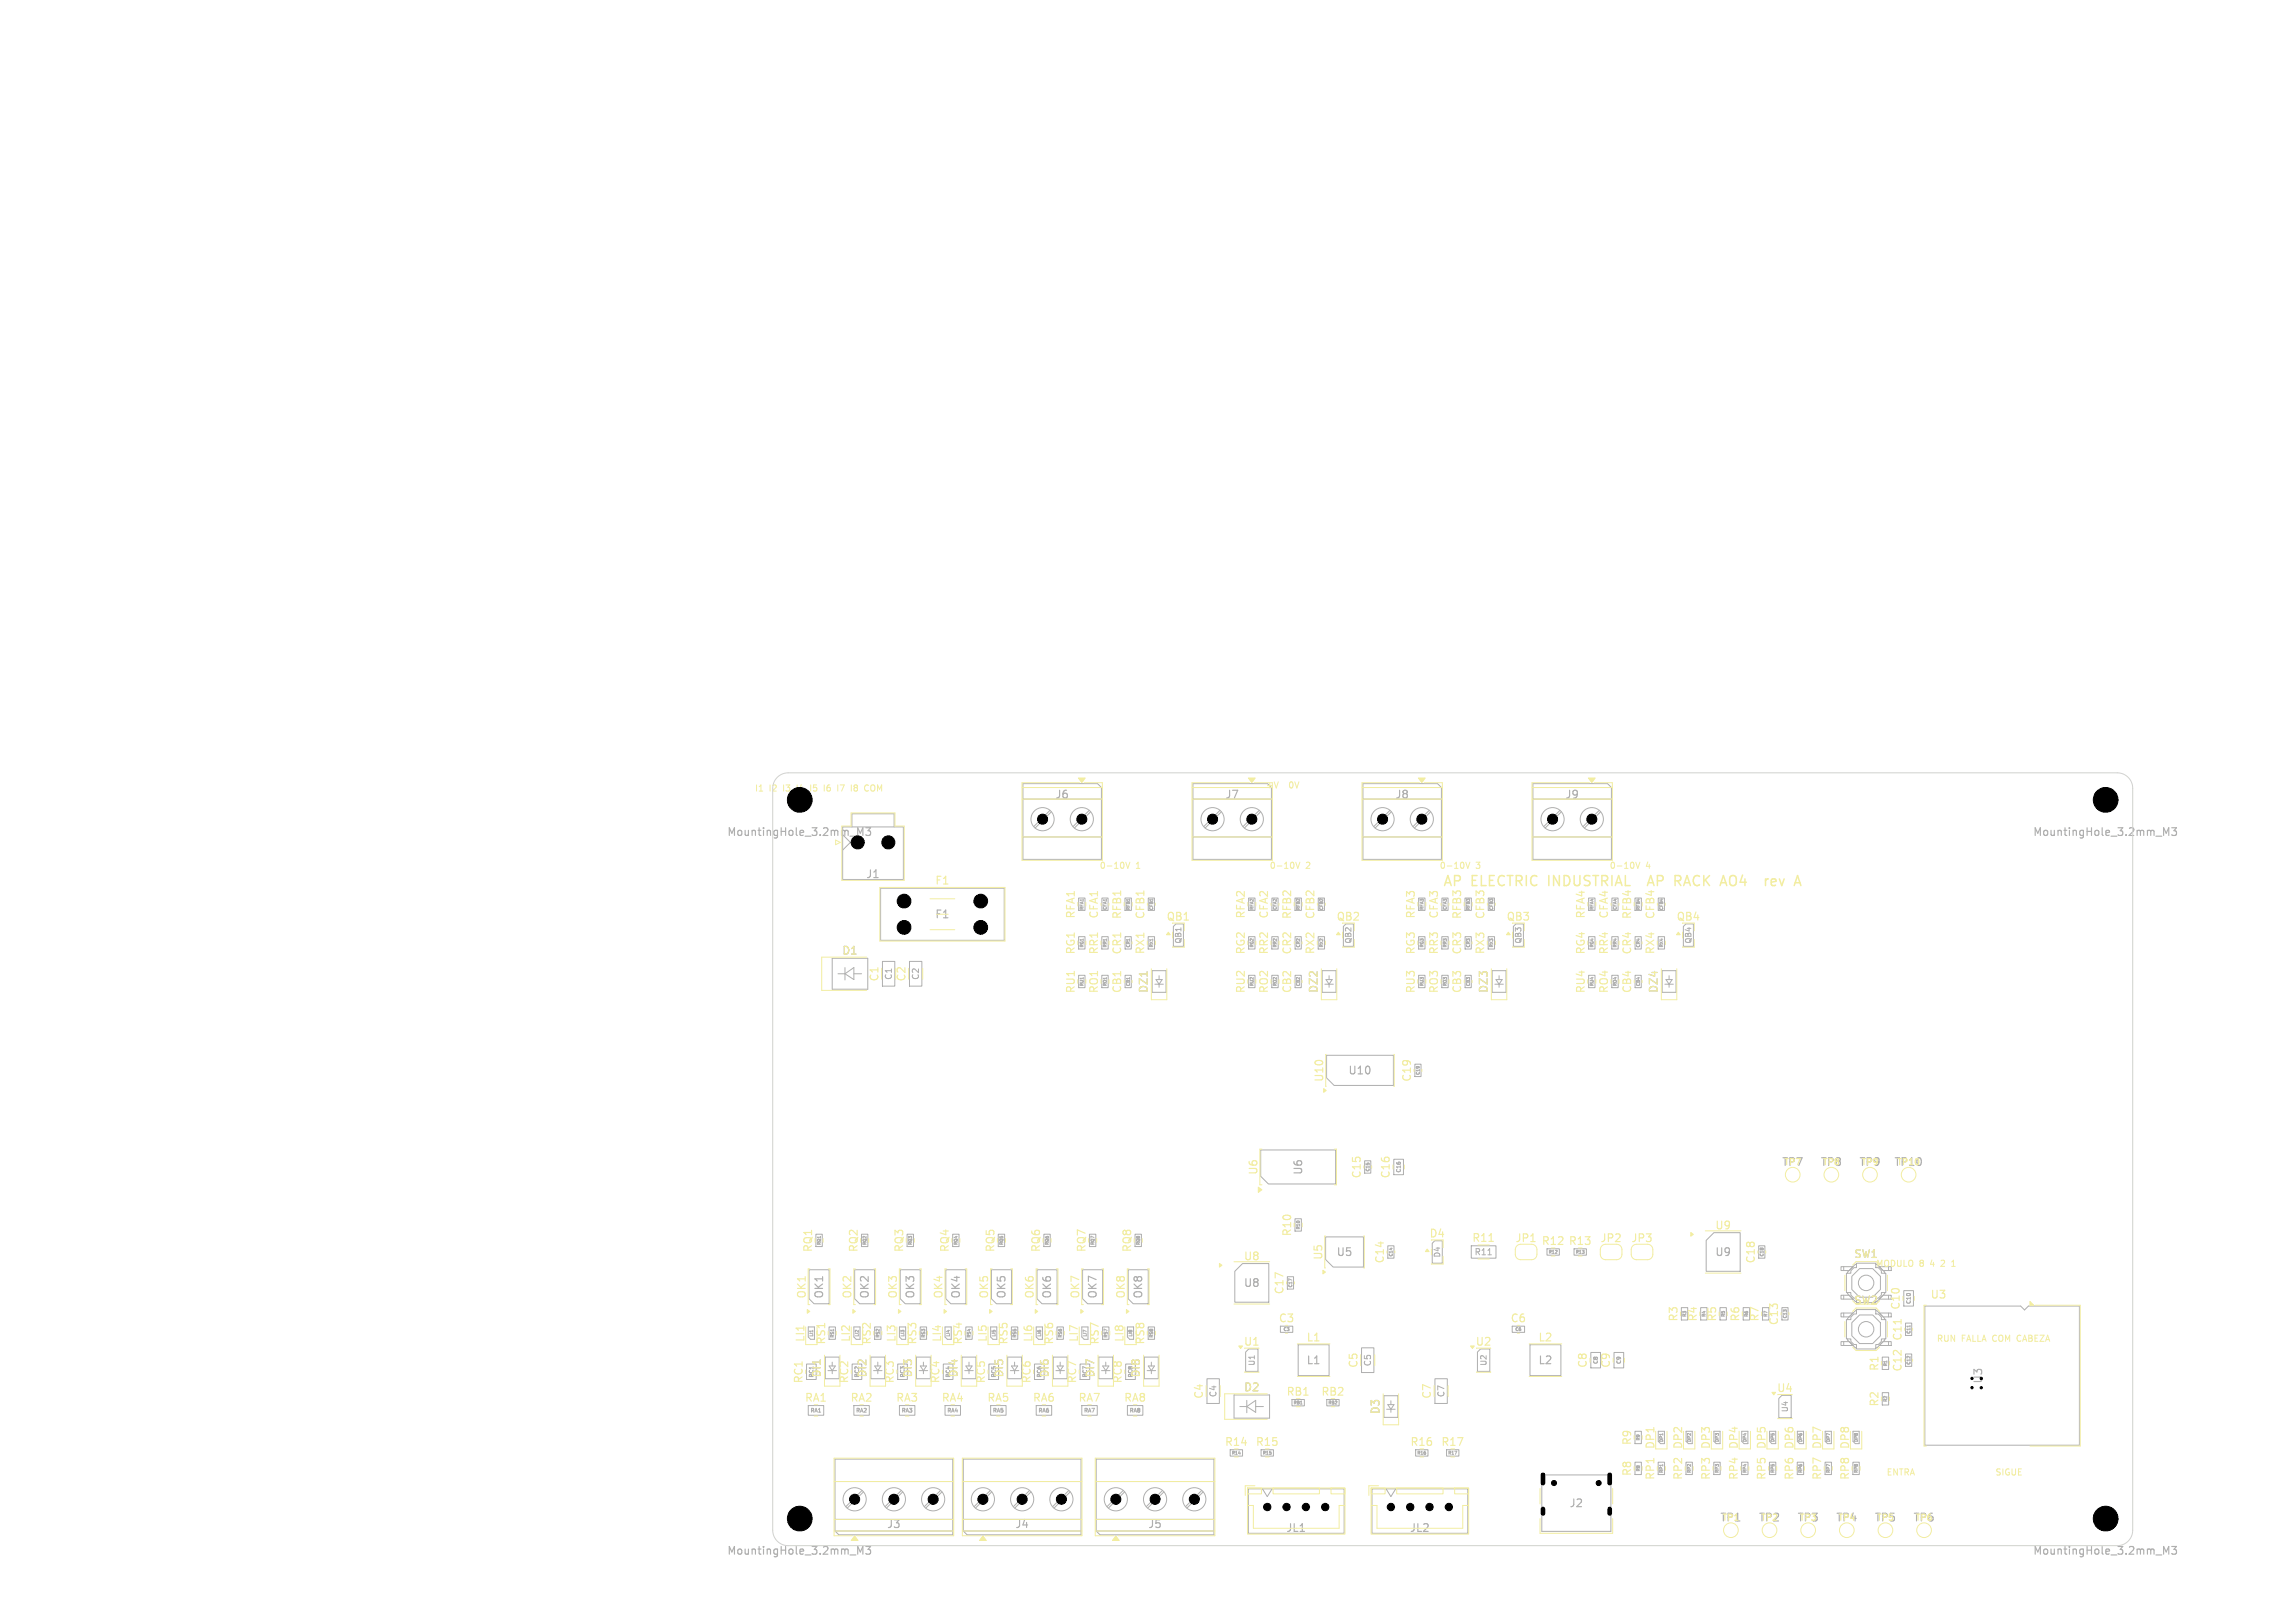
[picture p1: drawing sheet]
<svg xmlns="http://www.w3.org/2000/svg" width="297mm" height="210mm" viewBox="0 0 297 210" stroke-linecap="round" stroke-linejoin="round" font-family="sans-serif">
<defs><g id="words">
<g font-size="1.8" fill="#f2eda1">
<text x="186.7" y="114.9">AP</text>
<text x="190.4" y="114.9">ELECTRIC</text>
<text x="200.6" y="114.9">INDUSTRIAL</text>
<text x="214.2" y="114.9">AP</text>
<text x="217.9" y="114.9">RACK</text>
<text x="224.3" y="114.9">AO4</text>
<text x="230.6" y="114.9">rev</text>
</g>
<g font-size="1.4" fill="#afafaf">
<text x="136.5" y="103.5">J6</text>
<text x="158.5" y="103.5">J7</text>
<text x="180.5" y="103.5">J8</text>
<text x="202.5" y="103.5">J9</text>
<text x="112" y="113.8">J1</text>
<text x="263" y="108.4">MountingHole_3.2mm_M3</text>
<text x="174.4" y="139.2">U10</text>
<text x="168.7" y="152.1" transform="rotate(-90 168.7 152.1)">U6</text>
<text x="160.9" y="166.7">U8</text>
<text x="172.9" y="162.7">U5</text>
<text x="221.9" y="162.7">U9</text>
<text x="106.7" y="168.1" transform="rotate(-90 106.7 168.1)">OK1</text>
<text x="112.6" y="168.1" transform="rotate(-90 112.6 168.1)">OK2</text>
<text x="118.5" y="168.1" transform="rotate(-90 118.5 168.1)">OK3</text>
<text x="124.4" y="168.1" transform="rotate(-90 124.4 168.1)">OK4</text>
<text x="130.3" y="168.1" transform="rotate(-90 130.3 168.1)">OK5</text>
<text x="136.2" y="168.1" transform="rotate(-90 136.2 168.1)">OK6</text>
<text x="142.1" y="168.1" transform="rotate(-90 142.1 168.1)">OK7</text>
<text x="148" y="168.1" transform="rotate(-90 148 168.1)">OK8</text>
<text x="169" y="176.7">L1</text>
<text x="199" y="176.7">L2</text>
<text x="114.7" y="197.9">J3</text>
<text x="131.3" y="197.9">J4</text>
<text x="148.5" y="197.9">J5</text>
<text x="203" y="195.2">J2</text>
<text x="94" y="201.4">MountingHole_3.2mm_M3</text>
<text x="166.4" y="198.4">JL1</text>
<text x="182.4" y="198.4">JL2</text>
<text x="263" y="201.4">MountingHole_3.2mm_M3</text>
</g>
<g font-size="1.4" fill="#f2eda1">
<text x="94" y="108.4">MountingHole_3.2mm_M3</text>
<text x="120.9" y="119">F1</text>
<text x="120.9" y="114.7">F1</text>
<text x="139.3" y="119" transform="rotate(-90 139.3 119)">RFA1</text>
<text x="142.3" y="119" transform="rotate(-90 142.3 119)">CFA1</text>
<text x="145.3" y="119" transform="rotate(-90 145.3 119)">RFB1</text>
<text x="148.3" y="119" transform="rotate(-90 148.3 119)">CFB1</text>
<text x="150.9" y="119.3">QB1</text>
<text x="161.3" y="119" transform="rotate(-90 161.3 119)">RFA2</text>
<text x="164.3" y="119" transform="rotate(-90 164.3 119)">CFA2</text>
<text x="167.3" y="119" transform="rotate(-90 167.3 119)">RFB2</text>
<text x="170.3" y="119" transform="rotate(-90 170.3 119)">CFB2</text>
<text x="172.9" y="119.3">QB2</text>
<text x="183.3" y="119" transform="rotate(-90 183.3 119)">RFA3</text>
<text x="186.3" y="119" transform="rotate(-90 186.3 119)">CFA3</text>
<text x="189.3" y="119" transform="rotate(-90 189.3 119)">RFB3</text>
<text x="192.3" y="119" transform="rotate(-90 192.3 119)">CFB3</text>
<text x="194.9" y="119.3">QB3</text>
<text x="205.3" y="119" transform="rotate(-90 205.3 119)">RFA4</text>
<text x="208.3" y="119" transform="rotate(-90 208.3 119)">CFA4</text>
<text x="211.3" y="119" transform="rotate(-90 211.3 119)">RFB4</text>
<text x="214.3" y="119" transform="rotate(-90 214.3 119)">CFB4</text>
<text x="216.9" y="119.3">QB4</text>
<text x="108.9" y="123.7">D1</text>
<text x="139.3" y="123.6" transform="rotate(-90 139.3 123.6)">RG1</text>
<text x="142.3" y="123.6" transform="rotate(-90 142.3 123.6)">RR1</text>
<text x="145.3" y="123.6" transform="rotate(-90 145.3 123.6)">CR1</text>
<text x="148.3" y="123.6" transform="rotate(-90 148.3 123.6)">RX1</text>
<text x="161.3" y="123.6" transform="rotate(-90 161.3 123.6)">RG2</text>
<text x="164.3" y="123.6" transform="rotate(-90 164.3 123.6)">RR2</text>
<text x="167.3" y="123.6" transform="rotate(-90 167.3 123.6)">CR2</text>
<text x="170.3" y="123.6" transform="rotate(-90 170.3 123.6)">RX2</text>
<text x="183.3" y="123.6" transform="rotate(-90 183.3 123.6)">RG3</text>
<text x="186.3" y="123.6" transform="rotate(-90 186.3 123.6)">RR3</text>
<text x="189.3" y="123.6" transform="rotate(-90 189.3 123.6)">CR3</text>
<text x="192.3" y="123.6" transform="rotate(-90 192.3 123.6)">RX3</text>
<text x="205.3" y="123.6" transform="rotate(-90 205.3 123.6)">RG4</text>
<text x="208.3" y="123.6" transform="rotate(-90 208.3 123.6)">RR4</text>
<text x="211.3" y="123.6" transform="rotate(-90 211.3 123.6)">CR4</text>
<text x="214.3" y="123.6" transform="rotate(-90 214.3 123.6)">RX4</text>
<text x="113.9" y="127.1" transform="rotate(-90 113.9 127.1)">C1</text>
<text x="117.4" y="127.1" transform="rotate(-90 117.4 127.1)">C2</text>
<text x="139.3" y="128.6" transform="rotate(-90 139.3 128.6)">RU1</text>
<text x="142.3" y="128.6" transform="rotate(-90 142.3 128.6)">RO1</text>
<text x="145.3" y="128.6" transform="rotate(-90 145.3 128.6)">CB1</text>
<text x="148.7" y="128.6" transform="rotate(-90 148.7 128.6)">DZ1</text>
<text x="161.3" y="128.6" transform="rotate(-90 161.3 128.6)">RU2</text>
<text x="164.3" y="128.6" transform="rotate(-90 164.3 128.6)">RO2</text>
<text x="167.3" y="128.6" transform="rotate(-90 167.3 128.6)">CB2</text>
<text x="170.7" y="128.6" transform="rotate(-90 170.7 128.6)">DZ2</text>
<text x="183.3" y="128.6" transform="rotate(-90 183.3 128.6)">RU3</text>
<text x="186.3" y="128.6" transform="rotate(-90 186.3 128.6)">RO3</text>
<text x="189.3" y="128.6" transform="rotate(-90 189.3 128.6)">CB3</text>
<text x="192.7" y="128.6" transform="rotate(-90 192.7 128.6)">DZ3</text>
<text x="205.3" y="128.6" transform="rotate(-90 205.3 128.6)">RU4</text>
<text x="208.3" y="128.6" transform="rotate(-90 208.3 128.6)">RO4</text>
<text x="211.3" y="128.6" transform="rotate(-90 211.3 128.6)">CB4</text>
<text x="214.7" y="128.6" transform="rotate(-90 214.7 128.6)">DZ4</text>
<text x="171.4" y="140.1" transform="rotate(-90 171.4 140.1)">U10</text>
<text x="182.8" y="140.1" transform="rotate(-90 182.8 140.1)">C19</text>
<text x="162.9" y="152.1" transform="rotate(-90 162.9 152.1)">U6</text>
<text x="176.3" y="152.6" transform="rotate(-90 176.3 152.6)">C15</text>
<text x="180" y="152.6" transform="rotate(-90 180 152.6)">C16</text>
<text x="230.5" y="151.1">TP7</text>
<text x="235.5" y="151.1">TP8</text>
<text x="240.5" y="151.1">TP9</text>
<text x="245" y="151.1">TP10</text>
<text x="167.3" y="160.1" transform="rotate(-90 167.3 160.1)">R10</text>
<text x="184.9" y="160.3">D4</text>
<text x="190.4" y="160.9">R11</text>
<text x="196" y="160.9">JP1</text>
<text x="199.4" y="161.3">R12 R13</text>
<text x="207" y="160.9">JP2</text>
<text x="211" y="160.9">JP3</text>
<text x="221.9" y="159.3">U9</text>
<text x="105.3" y="162.1" transform="rotate(-90 105.3 162.1)">RQ1</text>
<text x="111.2" y="162.1" transform="rotate(-90 111.2 162.1)">RQ2</text>
<text x="117.1" y="162.1" transform="rotate(-90 117.1 162.1)">RQ3</text>
<text x="123" y="162.1" transform="rotate(-90 123 162.1)">RQ4</text>
<text x="128.9" y="162.1" transform="rotate(-90 128.9 162.1)">RQ5</text>
<text x="134.8" y="162.1" transform="rotate(-90 134.8 162.1)">RQ6</text>
<text x="140.7" y="162.1" transform="rotate(-90 140.7 162.1)">RQ7</text>
<text x="146.6" y="162.1" transform="rotate(-90 146.6 162.1)">RQ8</text>
<text x="160.9" y="163.3">U8</text>
<text x="166.3" y="167.6" transform="rotate(-90 166.3 167.6)">C17</text>
<text x="171.3" y="163.1" transform="rotate(-90 171.3 163.1)">U5</text>
<text x="179.3" y="163.6" transform="rotate(-90 179.3 163.6)">C14</text>
<text x="227.3" y="163.6" transform="rotate(-90 227.3 163.6)">C18</text>
<text x="239.9" y="163">SW1</text>
<text x="104.3" y="173.7" transform="rotate(-90 104.3 173.7)">LI1</text>
<text x="104.5" y="168.1" transform="rotate(-90 104.5 168.1)">OK1</text>
<text x="110.2" y="173.7" transform="rotate(-90 110.2 173.7)">LI2</text>
<text x="110.4" y="168.1" transform="rotate(-90 110.4 168.1)">OK2</text>
<text x="116.1" y="173.7" transform="rotate(-90 116.1 173.7)">LI3</text>
<text x="116.3" y="168.1" transform="rotate(-90 116.3 168.1)">OK3</text>
<text x="122" y="173.7" transform="rotate(-90 122 173.7)">LI4</text>
<text x="122.2" y="168.1" transform="rotate(-90 122.2 168.1)">OK4</text>
<text x="127.9" y="173.7" transform="rotate(-90 127.9 173.7)">LI5</text>
<text x="128.1" y="168.1" transform="rotate(-90 128.1 168.1)">OK5</text>
<text x="133.8" y="173.7" transform="rotate(-90 133.8 173.7)">LI6</text>
<text x="134" y="168.1" transform="rotate(-90 134 168.1)">OK6</text>
<text x="139.7" y="173.7" transform="rotate(-90 139.7 173.7)">LI7</text>
<text x="139.9" y="168.1" transform="rotate(-90 139.9 168.1)">OK7</text>
<text x="145.6" y="173.7" transform="rotate(-90 145.6 173.7)">LI8</text>
<text x="145.8" y="168.1" transform="rotate(-90 145.8 168.1)">OK8</text>
<text x="165.4" y="171.3">C3</text>
<text x="169" y="173.8">L1</text>
<text x="195.4" y="171.3">C6</text>
<text x="199" y="173.8">L2</text>
<text x="217.3" y="171.1" transform="rotate(-90 217.3 171.1)">R3</text>
<text x="219.8" y="171.1" transform="rotate(-90 219.8 171.1)">R4</text>
<text x="222.3" y="171.1" transform="rotate(-90 222.3 171.1)">R5</text>
<text x="225.3" y="171.1" transform="rotate(-90 225.3 171.1)">R6</text>
<text x="227.8" y="171.1" transform="rotate(-90 227.8 171.1)">R7</text>
<text x="230.3" y="171.6" transform="rotate(-90 230.3 171.6)">C13</text>
<text x="239.9" y="169">SW2</text>
<text x="246" y="169.6" transform="rotate(-90 246 169.6)">C10</text>
<text x="246.3" y="173.6" transform="rotate(-90 246.3 173.6)">C11</text>
<text x="249.7" y="168.2">U3</text>
<text x="104.1" y="179.1" transform="rotate(-90 104.1 179.1)">RC1</text>
<text x="106.4" y="178.3" transform="rotate(-90 106.4 178.3)">DI1</text>
<text x="107" y="174.1" transform="rotate(-90 107 174.1)">RS1</text>
<text x="110" y="179.1" transform="rotate(-90 110 179.1)">RC2</text>
<text x="112.3" y="178.3" transform="rotate(-90 112.3 178.3)">DI2</text>
<text x="112.9" y="174.1" transform="rotate(-90 112.9 174.1)">RS2</text>
<text x="115.9" y="179.1" transform="rotate(-90 115.9 179.1)">RC3</text>
<text x="118.2" y="178.3" transform="rotate(-90 118.2 178.3)">DI3</text>
<text x="118.8" y="174.1" transform="rotate(-90 118.8 174.1)">RS3</text>
<text x="121.8" y="179.1" transform="rotate(-90 121.8 179.1)">RC4</text>
<text x="124.1" y="178.3" transform="rotate(-90 124.1 178.3)">DI4</text>
<text x="124.7" y="174.1" transform="rotate(-90 124.7 174.1)">RS4</text>
<text x="127.7" y="179.1" transform="rotate(-90 127.7 179.1)">RC5</text>
<text x="130" y="178.3" transform="rotate(-90 130 178.3)">DI5</text>
<text x="130.6" y="174.1" transform="rotate(-90 130.6 174.1)">RS5</text>
<text x="133.6" y="179.1" transform="rotate(-90 133.6 179.1)">RC6</text>
<text x="135.9" y="178.3" transform="rotate(-90 135.9 178.3)">DI6</text>
<text x="136.5" y="174.1" transform="rotate(-90 136.5 174.1)">RS6</text>
<text x="139.5" y="179.1" transform="rotate(-90 139.5 179.1)">RC7</text>
<text x="141.8" y="178.3" transform="rotate(-90 141.8 178.3)">DI7</text>
<text x="142.4" y="174.1" transform="rotate(-90 142.4 174.1)">RS7</text>
<text x="145.4" y="179.1" transform="rotate(-90 145.4 179.1)">RC8</text>
<text x="147.7" y="178.3" transform="rotate(-90 147.7 178.3)">DI8</text>
<text x="148.3" y="174.1" transform="rotate(-90 148.3 174.1)">RS8</text>
<text x="160.9" y="174.3">U1</text>
<text x="175.9" y="177.1" transform="rotate(-90 175.9 177.1)">C5</text>
<text x="190.9" y="174.3">U2</text>
<text x="205.5" y="177.1" transform="rotate(-90 205.5 177.1)">C8</text>
<text x="208.5" y="177.1" transform="rotate(-90 208.5 177.1)">C9</text>
<text x="243.3" y="177.5" transform="rotate(-90 243.3 177.5)">R1</text>
<text x="246.3" y="177.6" transform="rotate(-90 246.3 177.6)">C12</text>
<text x="104.1" y="181.6">RA1</text>
<text x="110" y="181.6">RA2</text>
<text x="115.9" y="181.6">RA3</text>
<text x="121.8" y="181.6">RA4</text>
<text x="127.7" y="181.6">RA5</text>
<text x="133.6" y="181.6">RA6</text>
<text x="139.5" y="181.6">RA7</text>
<text x="145.4" y="181.6">RA8</text>
<text x="155.9" y="181.1" transform="rotate(-90 155.9 181.1)">C4</text>
<text x="160.9" y="180.2">D2</text>
<text x="166.4" y="180.8">RB1</text>
<text x="170.9" y="180.8">RB2</text>
<text x="178.7" y="183.1" transform="rotate(-90 178.7 183.1)">D3</text>
<text x="185.4" y="181.1" transform="rotate(-90 185.4 181.1)">C7</text>
<text x="229.9" y="180.3">U4</text>
<text x="243.3" y="182.1" transform="rotate(-90 243.3 182.1)">R2</text>
<text x="158.4" y="187.3">R14</text>
<text x="162.4" y="187.3">R15</text>
<text x="182.4" y="187.3">R16</text>
<text x="186.4" y="187.3">R17</text>
<text x="211.3" y="191.1" transform="rotate(-90 211.3 191.1)">R8</text>
<text x="211.3" y="187.1" transform="rotate(-90 211.3 187.1)">R9</text>
<text x="214.3" y="191.6" transform="rotate(-90 214.3 191.6)">RP1</text>
<text x="214.3" y="187.6" transform="rotate(-90 214.3 187.6)">DP1</text>
<text x="217.9" y="191.6" transform="rotate(-90 217.9 191.6)">RP2</text>
<text x="217.9" y="187.6" transform="rotate(-90 217.9 187.6)">DP2</text>
<text x="221.5" y="191.6" transform="rotate(-90 221.5 191.6)">RP3</text>
<text x="221.5" y="187.6" transform="rotate(-90 221.5 187.6)">DP3</text>
<text x="225.1" y="191.6" transform="rotate(-90 225.1 191.6)">RP4</text>
<text x="225.1" y="187.6" transform="rotate(-90 225.1 187.6)">DP4</text>
<text x="228.7" y="191.6" transform="rotate(-90 228.7 191.6)">RP5</text>
<text x="228.7" y="187.6" transform="rotate(-90 228.7 187.6)">DP5</text>
<text x="232.3" y="191.6" transform="rotate(-90 232.3 191.6)">RP6</text>
<text x="232.3" y="187.6" transform="rotate(-90 232.3 187.6)">DP6</text>
<text x="235.9" y="191.6" transform="rotate(-90 235.9 191.6)">RP7</text>
<text x="235.9" y="187.6" transform="rotate(-90 235.9 187.6)">DP7</text>
<text x="239.5" y="191.6" transform="rotate(-90 239.5 191.6)">RP8</text>
<text x="239.5" y="187.6" transform="rotate(-90 239.5 187.6)">DP8</text>
<text x="222.5" y="197.1">TP1</text>
<text x="227.5" y="197.1">TP2</text>
<text x="232.5" y="197.1">TP3</text>
<text x="237.5" y="197.1">TP4</text>
<text x="242.5" y="197.1">TP5</text>
<text x="247.5" y="197.1">TP6</text>
</g>
<text font-size="1.4" x="256.7" y="179.1" transform="rotate(-90 256.7 179.1)">U3</text>
<g font-size="1.1" fill="#f2eda1">
<text x="97.6" y="102.6">I1</text>
<text x="99.6" y="102.6">I2</text>
<text x="101.5" y="102.6">I3</text>
<text x="103.5" y="102.6">I4</text>
<text x="105.4" y="102.6">I5</text>
<text x="107.4" y="102.6">I6</text>
<text x="109.3" y="102.6">I7</text>
<text x="111.3" y="102.6">I8</text>
<text x="113.2" y="102.6">COM</text>
<text x="163.7" y="102.2">+V</text>
<text x="167" y="102.2">0V</text>
<text x="142.2" y="112.6">0-10V</text>
<text x="147" y="112.6">1</text>
<text x="164.2" y="112.6">0-10V</text>
<text x="169" y="112.6">2</text>
<text x="186.2" y="112.6">0-10V</text>
<text x="191" y="112.6">3</text>
<text x="208.2" y="112.6">0-10V</text>
<text x="213" y="112.6">4</text>
<text x="115.6" y="126.9" transform="rotate(-90 115.6 126.9)">C1</text>
<text x="119.1" y="126.9" transform="rotate(-90 119.1 126.9)">C2</text>
<text x="190.7" y="162.6">R11</text>
<text x="242.7" y="164.1">MODULO</text>
<text x="248.4" y="164.1">8</text>
<text x="250" y="164.1">4</text>
<text x="251.5" y="164.1">2</text>
<text x="250.6" y="173.8">RUN</text>
<text x="253.9" y="173.8">FALLA COM CABEZA</text>
<text x="177.6" y="176.9" transform="rotate(-90 177.6 176.9)">C5</text>
<text x="157.6" y="180.9" transform="rotate(-90 157.6 180.9)">C4</text>
<text x="187.1" y="180.9" transform="rotate(-90 187.1 180.9)">C7</text>
<text x="244.1" y="191.1">ENTRA</text>
<text x="258.1" y="191.1">SIGUE</text>
</g>
<g font-size="1" fill="#afafaf">
<text x="153" y="122.2" transform="rotate(-90 153 122.2)">QB1</text>
<text x="175" y="122.2" transform="rotate(-90 175 122.2)">QB2</text>
<text x="197" y="122.2" transform="rotate(-90 197 122.2)">QB3</text>
<text x="219" y="122.2" transform="rotate(-90 219 122.2)">QB4</text>
<text x="186.5" y="162.8" transform="rotate(-90 186.5 162.8)">D4</text>
<text x="162.5" y="176.8" transform="rotate(-90 162.5 176.8)">U1</text>
<text x="192.5" y="176.8" transform="rotate(-90 192.5 176.8)">U2</text>
<text x="231.5" y="182.8" transform="rotate(-90 231.5 182.8)">U4</text>
</g>
<g font-size=".7" fill="#afafaf">
<text x="181.4" y="151.8" transform="rotate(-90 181.4 151.8)">C16</text>
<text x="247.4" y="168.8" transform="rotate(-90 247.4 168.8)">C10</text>
<text x="206.9" y="176.6" transform="rotate(-90 206.9 176.6)">C8</text>
<text x="209.9" y="176.6" transform="rotate(-90 209.9 176.6)">C9</text>
<text x="104.8" y="182.9">RA1</text>
<text x="110.7" y="182.9">RA2</text>
<text x="116.6" y="182.9">RA3</text>
<text x="122.5" y="182.9">RA4</text>
<text x="128.4" y="182.9">RA5</text>
<text x="134.3" y="182.9">RA6</text>
<text x="140.2" y="182.9">RA7</text>
<text x="146.1" y="182.9">RA8</text>
</g>
<g font-size=".7" fill="#f2eda1">
<text x="105.4" y="178.3" transform="rotate(-90 105.4 178.3)">RC1</text>
<text x="111.3" y="178.3" transform="rotate(-90 111.3 178.3)">RC2</text>
<text x="117.2" y="178.3" transform="rotate(-90 117.2 178.3)">RC3</text>
<text x="123.1" y="178.3" transform="rotate(-90 123.1 178.3)">RC4</text>
<text x="129" y="178.3" transform="rotate(-90 129 178.3)">RC5</text>
<text x="134.9" y="178.3" transform="rotate(-90 134.9 178.3)">RC6</text>
<text x="140.8" y="178.3" transform="rotate(-90 140.8 178.3)">RC7</text>
<text x="146.7" y="178.3" transform="rotate(-90 146.7 178.3)">RC8</text>
</g>
<g font-size=".6" fill="#afafaf">
<text x="140.3" y="117.8" transform="rotate(-90 140.3 117.8)">RFA1</text>
<text x="143.3" y="117.8" transform="rotate(-90 143.3 117.8)">CFA1</text>
<text x="146.3" y="117.8" transform="rotate(-90 146.3 117.8)">RFB1</text>
<text x="149.3" y="117.8" transform="rotate(-90 149.3 117.8)">CFB1</text>
<text x="162.3" y="117.8" transform="rotate(-90 162.3 117.8)">RFA2</text>
<text x="165.3" y="117.8" transform="rotate(-90 165.3 117.8)">CFA2</text>
<text x="168.3" y="117.8" transform="rotate(-90 168.3 117.8)">RFB2</text>
<text x="171.3" y="117.8" transform="rotate(-90 171.3 117.8)">CFB2</text>
<text x="184.3" y="117.8" transform="rotate(-90 184.3 117.8)">RFA3</text>
<text x="187.3" y="117.8" transform="rotate(-90 187.3 117.8)">CFA3</text>
<text x="190.3" y="117.8" transform="rotate(-90 190.3 117.8)">RFB3</text>
<text x="193.3" y="117.8" transform="rotate(-90 193.3 117.8)">CFB3</text>
<text x="206.3" y="117.8" transform="rotate(-90 206.3 117.8)">RFA4</text>
<text x="209.3" y="117.8" transform="rotate(-90 209.3 117.8)">CFA4</text>
<text x="212.3" y="117.8" transform="rotate(-90 212.3 117.8)">RFB4</text>
<text x="215.3" y="117.8" transform="rotate(-90 215.3 117.8)">CFB4</text>
<text x="140.3" y="122.6" transform="rotate(-90 140.3 122.6)">RG1</text>
<text x="143.3" y="122.6" transform="rotate(-90 143.3 122.6)">RR1</text>
<text x="146.3" y="122.6" transform="rotate(-90 146.3 122.6)">CR1</text>
<text x="149.3" y="122.6" transform="rotate(-90 149.3 122.6)">RX1</text>
<text x="162.3" y="122.6" transform="rotate(-90 162.3 122.6)">RG2</text>
<text x="165.3" y="122.6" transform="rotate(-90 165.3 122.6)">RR2</text>
<text x="168.3" y="122.6" transform="rotate(-90 168.3 122.6)">CR2</text>
<text x="171.3" y="122.6" transform="rotate(-90 171.3 122.6)">RX2</text>
<text x="184.3" y="122.6" transform="rotate(-90 184.3 122.6)">RG3</text>
<text x="187.3" y="122.6" transform="rotate(-90 187.3 122.6)">RR3</text>
<text x="190.3" y="122.6" transform="rotate(-90 190.3 122.6)">CR3</text>
<text x="193.3" y="122.6" transform="rotate(-90 193.3 122.6)">RX3</text>
<text x="206.3" y="122.6" transform="rotate(-90 206.3 122.6)">RG4</text>
<text x="209.3" y="122.6" transform="rotate(-90 209.3 122.6)">RR4</text>
<text x="212.3" y="122.6" transform="rotate(-90 212.3 122.6)">CR4</text>
<text x="215.3" y="122.6" transform="rotate(-90 215.3 122.6)">RX4</text>
<text x="140.3" y="127.7" transform="rotate(-90 140.3 127.7)">RU1</text>
<text x="143.3" y="127.7" transform="rotate(-90 143.3 127.7)">RO1</text>
<text x="146.3" y="127.6" transform="rotate(-90 146.3 127.6)">CB1</text>
<text x="162.3" y="127.7" transform="rotate(-90 162.3 127.7)">RU2</text>
<text x="165.3" y="127.7" transform="rotate(-90 165.3 127.7)">RO2</text>
<text x="168.3" y="127.6" transform="rotate(-90 168.3 127.6)">CB2</text>
<text x="184.3" y="127.7" transform="rotate(-90 184.3 127.7)">RU3</text>
<text x="187.3" y="127.7" transform="rotate(-90 187.3 127.7)">RO3</text>
<text x="190.3" y="127.6" transform="rotate(-90 190.3 127.6)">CB3</text>
<text x="206.3" y="127.7" transform="rotate(-90 206.3 127.7)">RU4</text>
<text x="209.3" y="127.7" transform="rotate(-90 209.3 127.7)">RO4</text>
<text x="212.3" y="127.6" transform="rotate(-90 212.3 127.6)">CB4</text>
<text x="183.8" y="139.1" transform="rotate(-90 183.8 139.1)">C19</text>
<text x="177.3" y="151.6" transform="rotate(-90 177.3 151.6)">C15</text>
<text x="106.3" y="161.2" transform="rotate(-90 106.3 161.2)">RQ1</text>
<text x="112.2" y="161.2" transform="rotate(-90 112.2 161.2)">RQ2</text>
<text x="118.1" y="161.2" transform="rotate(-90 118.1 161.2)">RQ3</text>
<text x="124" y="161.2" transform="rotate(-90 124 161.2)">RQ4</text>
<text x="129.9" y="161.2" transform="rotate(-90 129.9 161.2)">RQ5</text>
<text x="135.8" y="161.2" transform="rotate(-90 135.8 161.2)">RQ6</text>
<text x="141.7" y="161.2" transform="rotate(-90 141.7 161.2)">RQ7</text>
<text x="147.6" y="161.2" transform="rotate(-90 147.6 161.2)">RQ8</text>
<text x="168.3" y="159.1" transform="rotate(-90 168.3 159.1)">R10</text>
<text x="167.3" y="166.6" transform="rotate(-90 167.3 166.6)">C17</text>
<text x="180.3" y="162.6" transform="rotate(-90 180.3 162.6)">C14</text>
<text x="200.4" y="162.3">R12</text>
<text x="203.9" y="162.3">R13</text>
<text x="228.3" y="162.6" transform="rotate(-90 228.3 162.6)">C18</text>
<text x="105.3" y="173" transform="rotate(-90 105.3 173)">LI1</text>
<text x="108" y="173.1" transform="rotate(-90 108 173.1)">RS1</text>
<text x="111.2" y="173" transform="rotate(-90 111.2 173)">LI2</text>
<text x="113.9" y="173.1" transform="rotate(-90 113.9 173.1)">RS2</text>
<text x="117.1" y="173" transform="rotate(-90 117.1 173)">LI3</text>
<text x="119.8" y="173.1" transform="rotate(-90 119.8 173.1)">RS3</text>
<text x="123" y="173" transform="rotate(-90 123 173)">LI4</text>
<text x="125.7" y="173.1" transform="rotate(-90 125.7 173.1)">RS4</text>
<text x="128.9" y="173" transform="rotate(-90 128.9 173)">LI5</text>
<text x="131.6" y="173.1" transform="rotate(-90 131.6 173.1)">RS5</text>
<text x="134.8" y="173" transform="rotate(-90 134.8 173)">LI6</text>
<text x="137.5" y="173.1" transform="rotate(-90 137.5 173.1)">RS6</text>
<text x="140.7" y="173" transform="rotate(-90 140.7 173)">LI7</text>
<text x="143.4" y="173.1" transform="rotate(-90 143.4 173.1)">RS7</text>
<text x="146.6" y="173" transform="rotate(-90 146.6 173)">LI8</text>
<text x="149.3" y="173.1" transform="rotate(-90 149.3 173.1)">RS8</text>
<text x="166.1" y="172.3">C3</text>
<text x="196.1" y="172.3">C6</text>
<text x="218.3" y="170.4" transform="rotate(-90 218.3 170.4)">R3</text>
<text x="220.8" y="170.4" transform="rotate(-90 220.8 170.4)">R4</text>
<text x="223.3" y="170.4" transform="rotate(-90 223.3 170.4)">R5</text>
<text x="226.3" y="170.4" transform="rotate(-90 226.3 170.4)">R6</text>
<text x="228.8" y="170.4" transform="rotate(-90 228.8 170.4)">R7</text>
<text x="231.3" y="170.6" transform="rotate(-90 231.3 170.6)">C13</text>
<text x="247.3" y="172.6" transform="rotate(-90 247.3 172.6)">C11</text>
<text x="244.3" y="176.8" transform="rotate(-90 244.3 176.8)">R1</text>
<text x="247.3" y="176.6" transform="rotate(-90 247.3 176.6)">C12</text>
<text x="167.4" y="181.8">RB1</text>
<text x="171.9" y="181.8">RB2</text>
<text x="244.3" y="181.4" transform="rotate(-90 244.3 181.4)">R2</text>
<text x="159.4" y="188.3">R14</text>
<text x="163.4" y="188.3">R15</text>
<text x="183.4" y="188.3">R16</text>
<text x="187.4" y="188.3">R17</text>
<text x="212.3" y="190.4" transform="rotate(-90 212.3 190.4)">R8</text>
<text x="212.3" y="186.4" transform="rotate(-90 212.3 186.4)">R9</text>
<text x="215.3" y="190.6" transform="rotate(-90 215.3 190.6)">RP1</text>
<text x="215.3" y="186.6" transform="rotate(-90 215.3 186.6)">DP1</text>
<text x="218.9" y="190.6" transform="rotate(-90 218.9 190.6)">RP2</text>
<text x="218.9" y="186.6" transform="rotate(-90 218.9 186.6)">DP2</text>
<text x="222.5" y="190.6" transform="rotate(-90 222.5 190.6)">RP3</text>
<text x="222.5" y="186.6" transform="rotate(-90 222.5 186.6)">DP3</text>
<text x="226.1" y="190.6" transform="rotate(-90 226.1 190.6)">RP4</text>
<text x="226.1" y="186.6" transform="rotate(-90 226.1 186.6)">DP4</text>
<text x="229.7" y="190.6" transform="rotate(-90 229.7 190.6)">RP5</text>
<text x="229.7" y="186.6" transform="rotate(-90 229.7 186.6)">DP5</text>
<text x="233.3" y="190.6" transform="rotate(-90 233.3 190.6)">RP6</text>
<text x="233.3" y="186.6" transform="rotate(-90 233.3 186.6)">DP6</text>
<text x="236.9" y="190.6" transform="rotate(-90 236.9 190.6)">RP7</text>
<text x="236.9" y="186.6" transform="rotate(-90 236.9 186.6)">DP7</text>
<text x="240.5" y="190.6" transform="rotate(-90 240.5 190.6)">RP8</text>
<text x="240.5" y="186.6" transform="rotate(-90 240.5 186.6)">DP8</text>
</g>
</g></defs>
<g fill="none" stroke="#afafaf" stroke-width=".15">
<path d="M102.7 103v1M102.7 103.4h.6M103.3 103v1M103.7 104h.6M103.7 103.2l.3-.2v1M111 108.1v-1l.3 .7 .4-.7v1M112 107.1h.7l-.4 .4 .3 .1v.4l-.1 .1-.5-.1M271.7 103v1M271.7 103.4h.6M272.3 103v1M272.7 103.1l.4-.1 .2 .1v.1l-.6 .8h.6M280 108.1v-1l.3 .7 .4-.7v1"/>
<path d="M281 107.1h.7l-.4 .4 .3 .1v.4l-.1 .1-.5-.1M102.7 196v1M102.7 196.4h.6M103.3 196v1M103.7 196h.6l-.3 .3 .3 .1v.5l-.2 .1-.4-.1M168.2 198.2h.6M271.7 196.4h.6M271.7 196v1M272.3 196v1M273 195.9l-.3 .7h.7M273.2 196.3v.7M111 201.1v-1l.3 .7 .4-.7v1"/>
<path d="M112 200.1h.7l-.4 .4 .3 .1v.4l-.1 .1-.5-.1M280 201.1v-1l.3 .7 .4-.7v1M281 200.1h.7l-.4 .4 .3 .1v.4l-.1 .1-.5-.1"/>
</g>
<g fill="none" stroke="#afafaf" stroke-width=".13">
<path d="M109 107h7.9v6.8h-7.9zM110.1 109l-1.1 1M110.2 107v-1.7h5.5v1.7M114 114.9h16v6.8h-16zM132.4 101.4h9.6l.5 .5v9.3h-10.1zM132.4 101.9h10.1M132.4 103.4h10.1M132.4 108.3h10.1M135.9 104.9l-2.1 2.1M136.1 105l-2.1 2.1M139.6 116.2h.8v1.6h-.8zM141 104.9l-2.1 2.1"/>
<path d="M141.1 105l-2.1 2.1M142.6 116.2h.8v1.6h-.8zM145.6 116.2h.8v1.6h-.8zM148.6 116.2h.8v1.6h-.8zM151.8 119.9l.4-.3h1v2.9h-1.4zM154.4 103.4h10.1M154.4 108.3h10.1M157.9 104.9l-2.1 2.1M158.1 105l-2.1 2.1M161.6 116.2h.8v1.6h-.8zM163 104.9l-2.1 2.1M163.1 105l-2.1 2.1"/>
<path d="M164 101.4h-9.6v9.8h10.1v-9.3h-10.1M164.6 116.2h.8v1.6h-.8zM167.6 116.2h.8v1.6h-.8zM170.6 116.2h.8v1.6h-.8zM173.8 119.9l.4-.3h1v2.9h-1.4zM176.4 101.4h9.6l.5 .5v9.3h-10.1zM176.4 101.9h10.1M176.4 103.4h10.1M176.4 108.3h10.1M179.9 104.9l-2.1 2.1M180.1 105l-2.1 2.1M183.6 116.2h.8v1.6h-.8z"/>
<path d="M185 104.9l-2.1 2.1M185.1 105l-2.1 2.1M186.6 116.2h.8v1.6h-.8zM189.6 116.2h.8v1.6h-.8zM192.6 116.2h.8v1.6h-.8zM195.8 119.9l.4-.3h.9v2.9h-1.3zM198.4 101.4h9.6l.5 .5v9.3h-10.1zM198.4 101.9h10.1M198.4 103.4h10.1M198.4 108.3h10.1M201.9 104.9l-2.1 2.1M202.1 105l-2.1 2.1"/>
<path d="M205.6 116.2h.8v1.6h-.8zM207 104.9l-2.1 2.1M207.1 105l-2.1 2.1M208.6 116.2h.8v1.6h-.8zM211.6 116.2h.8v1.6h-.8zM214.6 116.2h.8v1.6h-.8zM217.9 119.9l.3-.3h1v2.9h-1.3zM107.7 124h4.6v4h-4.6zM108.4 126h1M109.4 125.2v1.6M109.4 126l1.1-.8v1.6zM110.5 126h1"/>
<path d="M114.2 124.4h1.6v3.2h-1.6zM117.7 124.4h1.6v3.2h-1.6zM139.6 121.2h.8v1.6h-.8zM139.6 126.2h.8v1.6h-.8zM142.6 121.2h.8v1.6h-.8zM142.6 126.2h.8v1.6h-.8zM145.6 121.2h.8v1.6h-.8zM145.6 126.2h.8v1.6h-.8zM148.6 121.2h.8v1.6h-.8zM149.1 125.6h1.8v2.8h-1.8zM149.4 127.4h1.1M149.6 126.8h.8l-.4 .6z"/>
<path d="M150 126.3v.5M150 127.4v.4M161.6 126.2h.8v1.6h-.8zM161.6 121.2h.8v1.6h-.8zM164.6 121.2h.8v1.6h-.8zM164.6 126.2h.8v1.6h-.8zM167.6 126.2h.8v1.6h-.8zM167.6 121.2h.8v1.6h-.8zM170.6 121.2h.8v1.6h-.8zM171.1 125.6h1.8v2.8h-1.8zM171.4 127.4h1.1M171.6 126.8h.8l-.4 .6z"/>
<path d="M171.7 136.6h8.6v3.9h-7.7l-.9-1zM172 126.3v.5M172 127.4v.4M183.1 137.7h.8v1.6h-.8zM183.6 126.2h.8v1.6h-.8zM183.6 121.2h.8v1.6h-.8zM186.6 121.2h.8v1.6h-.8zM186.6 126.2h.8v1.6h-.8zM189.6 126.2h.8v1.6h-.8zM189.6 121.2h.8v1.6h-.8zM192.6 121.2h.8v1.6h-.8zM193.1 125.6h1.8v2.8h-1.8z"/>
<path d="M193.4 127.4h1.1M193.6 126.8h.8l-.4 .6zM194 126.3v.5M194 127.4v.4M205.6 126.2h.8v1.6h-.8zM205.6 121.2h.8v1.6h-.8zM208.6 126.2h.8v1.6h-.8zM208.6 121.2h.8v1.6h-.8zM211.6 121.2h.8v1.6h-.8zM211.6 126.2h.8v1.6h-.8zM214.6 121.2h.8v1.6h-.8zM215.1 125.6h1.8v2.8h-1.8z"/>
<path d="M215.4 127.4h1.1M215.6 126.8h.8l-.4 .6zM216 126.3v.5M216 127.4v.4M105.6 159.7h.8v1.6h-.8zM111.5 159.7h.8v1.6h-.8zM117.4 159.7h.8v1.6h-.8zM123.3 159.7h.8v1.6h-.8zM129.2 159.7h.8v1.6h-.8zM135.1 159.7h.8v1.6h-.8zM141 159.7h.8v1.6h-.8zM146.9 159.7h.8v1.6h-.8z"/>
<path d="M163.2 148.8h9.6v4.4h-8.7l-.9-1zM167.6 157.7h.8v1.6h-.8zM176.6 150.2h.8v1.6h-.8zM180.4 150h1.2v2h-1.2zM104.4 176.5h1.2v2h-1.2zM104.6 171.7h.8v1.6h-.5l-.3-.3M104.7 164.3h2.6v4.4h-1.9l-.7-.6zM105.2 172.1v.3M106.8 175.6h1.8v2.8h-1.8zM107.1 177.4h1.1M107.3 171.7h.8v1.6h-.8zM107.3 176.8h.8l-.4 .6z"/>
<path d="M107.7 176.3v.5M107.7 177.4v.4M110.3 176.5h1.2v2h-1.2zM110.5 171.7h.8v1.6h-.5l-.3-.3M110.6 164.3h2.6v4.4h-2l-.6-.6zM112.7 175.6h1.8v2.8h-1.8zM113.1 177.4h1M113.2 171.7h.8v1.6h-.8zM113.2 176.8h.8l-.4 .6zM113.6 176.3v.5M113.6 177.4v.4M116.2 176.5h1.2v2h-1.2z"/>
<path d="M116.4 171.7h.8v1.6h-.5l-.3-.3M116.5 164.3h2.6v4.4h-2l-.6-.6zM118.6 175.6h1.8v2.8h-1.8zM118.9 177.4h1.2M119.1 171.7h.8v1.6h-.8zM119.1 176.8h.8l-.4 .6zM119.5 176.3v.5M119.5 177.4v.4M122.1 176.5h1.2v2h-1.2zM122.3 171.7h.8v1.6h-.5l-.3-.3M122.4 164.3h2.6v4.4h-1.9l-.7-.6zM124.5 175.6h1.8v2.8h-1.8z"/>
<path d="M124.8 177.4h1.1M125 171.7h.8v1.6h-.8zM125 176.8h.8l-.4 .6zM125.4 176.3v.5M125.4 177.4v.4M128 176.5h1.2v2h-1.2zM128.2 171.7h.8v1.6h-.5l-.3-.3M128.3 164.3h2.6v4.4h-2l-.6-.6zM130.4 175.6h1.8v2.8h-1.8zM130.8 177.4h1M130.9 171.7h.8v1.6h-.8zM130.9 176.8h.8l-.4 .6z"/>
<path d="M131.3 176.3v.5M131.3 177.4v.4M133.9 176.5h1.2v2h-1.2zM134.1 171.7h.8v1.6h-.5l-.3-.3M134.2 164.3h2.6v4.4h-2l-.6-.6zM136.3 175.6h1.8v2.8h-1.8zM136.6 177.4h1.2M136.8 171.7h.8v1.6h-.8zM136.8 176.8h.8l-.4 .6zM137.2 176.3v.5M137.2 177.4v.4M139.8 176.5h1.2v2h-1.2z"/>
<path d="M140 171.7h.8v1.6h-.5l-.3-.3M140.1 164.3h2.6v4.4h-2l-.6-.6zM142.2 175.6h1.8v2.8h-1.8zM142.5 177.4h1.1M142.7 171.7h.8v1.6h-.8zM142.7 176.8h.8l-.4 .6zM143.1 176.3v.5M143.1 177.4v.4M145.7 176.5h1.2v2h-1.2zM145.9 171.7h.8v1.6h-.5l-.3-.3M146 164.3h2.6v4.4h-2l-.6-.6zM148.1 175.6h1.8v2.8h-1.8z"/>
<path d="M148.4 177.4h1.1M148.6 171.7h.8v1.6h-.8zM148.6 176.8h.8l-.4 .6zM149 176.3v.5M149 177.4v.4M156.2 178.4h1.6v3.2h-1.6zM160.8 163.5h3.4v5h-4.4v-4zM161.2 175l.4-.4h1.2v2.9h-1.6zM165.7 171.6h1.6v.8h-1.6zM166.6 165.2h.8v1.6h-.8zM168 174h4v4h-4zM171.5 160.1h5v3.9h-4l-1-1z"/>
<path d="M176.2 174.4h1.6v3.2h-1.6zM179.6 161.2h.8v1.6h-.8zM185.3 160.9l.4-.3h.9v2.9h-1.3zM185.7 178.4h1.6v3.2h-1.6zM190.4 161.2h3.2v1.6h-3.2zM191.6 174.6h1.2v2.9h-1.6v-2.5zM192.6 162.4h.4M195.7 171.6h1.6v.8h-1.6zM198 174h4v4h-4zM200.2 161.6h1.6v.8h-1.6zM203.7 161.6h1.6v.8h-1.6zM205.9 175h1.2v2h-1.2z"/>
<path d="M208.9 175h1.2v2h-1.2zM217.6 169.2h.8v1.6h-.8zM220.1 169.2h.8v1.6h-.8zM220.8 160.5l1-1h3.4v5h-4.4zM222.6 169.2h.8v1.6h-.8zM225.6 169.2h.8v1.6h-.8zM227.6 161.2h.8v1.6h-.8zM228.1 169.2h.8v1.6h-.8zM230.6 169.2h.8v1.6h-.8zM238.2 163.9h1.6l-.5 .5h-1.1zM238.2 167.6h1.1l.5 .5h-1.6zM238.2 169.9h1.6l-.5 .5h-1.1z"/>
<path d="M238.2 173.6h1.1l.5 .5h-1.6zM238.6 163.9v.5M238.6 167.6v.5M238.6 169.9v.5M238.6 173.6v.5M238.9 164.8h.6v-.4l.4-.4h.4v-.5h2.4v.5h.4l.4 .4v.4h.6v2.5h-.6v.3l-.4 .4h-.4v.6h-2.4v-.6h-.4l-.4-.4v-.3h-.6zM238.9 170.8h.6v-.4l.4-.4h.4v-.5h2.4v.5h.4l.4 .4v.4h.6v2.5h-.6v.3l-.4 .4h-.4v.6h-2.4v-.6h-.4l-.4-.4v-.3h-.6zM239.1 167.3v.1l1 1M239.1 173.3v.1l1 1h.2M239.6 165.2l1-1h1.7l1 1v1.7l-1 1h-1.7l-1-1zM239.6 171.2l1-1h1.7l1 1v1.7l-1 1h-1.7l-1-1zM240.3 163.6h-.2l-1 1v.2"/>
<path d="M240.3 169.6h-.2l-1 1v.2M242.7 169.6h.2l1 1v.2M242.9 163.6l1 1v.2M243.2 168.1l.5-.5h1v.5zM243.2 169.9h1.5v.5h-1zM243.2 174.1l.5-.5h1v.5zM243.6 175.6h.8v1.6h-.8zM243.9 167.3v.1l-1 1M243.9 173.3v.1l-1 1h-.2M244.4 167.6v.5M244.4 169.9v.5M244.4 173.6v.5"/>
<path d="M246.4 167h1.2v2h-1.2zM246.6 171.2h.8v1.6h-.8zM246.6 175.2h.8v1.6h-.8zM247.2 171.5v.2M249.1 169h12.4l.5 .5 .5-.5h6.6v18h-20zM104.6 181.9h2v1.2h-2zM108.1 188.8h15.2v9.8h-14.7l-.5-.5zM108.1 191.7h15.2M108.1 196.6h15.2M108.1 198.1h15.2M110.5 181.9h2v1.2h-2zM111.6 192.9l-2.1 2.1"/>
<path d="M111.7 193l-2.1 2.1M116.4 181.9h2v1.2h-2zM116.6 192.9l-2.1 2.1M116.8 193l-2.1 2.1M121.7 192.9l-2.1 2.1M121.9 193l-2.1 2.1M122.3 181.9h2v1.2h-2zM124.7 188.8h15.2v9.8h-14.7l-.5-.5zM124.7 191.7h15.2M124.7 196.6h15.2M124.7 198.1h15.2M128.2 192.9l-2.1 2.1"/>
<path d="M128.2 181.9h2v1.2h-2zM128.3 193l-2.1 2.1M133.2 192.9l-2.1 2.1M133.4 193l-2.1 2.1M134.1 181.9h2v1.2h-2zM138.3 192.9l-2.1 2.1M138.5 193l-2.1 2.1M140 181.9h2v1.2h-2zM141.9 188.8h15.2v9.8h-14.7l-.5-.5zM141.9 191.7h15.2M141.9 196.6h15.2M141.9 198.1h15.2"/>
<path d="M145.4 192.9l-2.1 2.1M145.5 193l-2.1 2.1M145.9 181.9h2v1.2h-2zM150.4 192.9l-2.1 2.1M150.6 193l-2.1 2.1M155.5 192.9l-2.1 2.1M155.7 193l-2.1 2.1M159.2 187.6h1.6v.8h-1.6zM159.7 180.5h4.6v3h-4.6zM160.4 182h1M161.4 181.2v1.6M161.4 182l1.1-.8v1.6z"/>
<path d="M161.5 192.7h12.4v5.7h-12.4zM162.5 182h1M163.2 187.6h1.6v.8h-1.6zM163.4 192.7l.6 1 .6-1M167.2 181.1h1.6v.8h-1.6zM171.7 181.1h1.6v.8h-1.6zM177.6 192.7h12.3v5.7h-12.3zM179.1 180.6h1.8v2.8h-1.8zM179.4 192.7l.6 1 .6-1M179.5 182.4h1.1M179.6 181.8h.8l-.4 .6zM180 181.3v.5"/>
<path d="M180 182.4v.4M183.2 187.6h1.6v.8h-1.6zM187.2 187.6h1.6v.8h-1.6zM199.5 190.9h9v7.3h-9zM211.6 185.2h.8v1.6h-.8zM211.6 189.2h.8v1.6h-.8zM214.6 189.2h.8v1.6h-.8zM214.6 185.2h.8v1.6h-.5l-.3-.3M218.2 189.2h.8v1.6h-.8zM218.2 185.2h.8v1.6h-.5l-.3-.3M221.8 189.2h.8v1.6h-.8zM221.8 185.2h.8v1.6h-.5l-.3-.3"/>
<path d="M225.4 189.2h.8v1.6h-.8zM225.4 185.2h.8v1.6h-.5l-.3-.3M229 189.2h.8v1.6h-.8zM229 185.2h.8v1.6h-.5l-.3-.3M230.6 180.6h1.2v2.9h-1.6v-2.5zM232.6 189.2h.8v1.6h-.8zM232.6 185.2h.8v1.6h-.5l-.3-.3M236.2 189.2h.8v1.6h-.8zM236.2 185.2h.8v1.6h-.5l-.3-.3M239.8 189.2h.8v1.6h-.8zM239.8 185.2h.8v1.6h-.5l-.3-.3M243.6 180.2h.8v1.6h-.8z"/>
<circle cx="134.9" cy="106" r="1.5"/>
<circle cx="140" cy="106" r="1.5"/>
<circle cx="156.9" cy="106" r="1.5"/>
<circle cx="162" cy="106" r="1.5"/>
<circle cx="178.9" cy="106" r="1.5"/>
<circle cx="184" cy="106" r="1.5"/>
<circle cx="200.9" cy="106" r="1.5"/>
<circle cx="206" cy="106" r="1.5"/>
<circle cx="241.5" cy="172" r="1"/>
<circle cx="241.5" cy="166" r="1"/>
<circle cx="110.6" cy="194" r="1.5"/>
<circle cx="115.7" cy="194" r="1.5"/>
<circle cx="120.8" cy="194" r="1.5"/>
<circle cx="127.2" cy="194" r="1.5"/>
<circle cx="132.3" cy="194" r="1.5"/>
<circle cx="137.4" cy="194" r="1.5"/>
<circle cx="144.4" cy="194" r="1.5"/>
<circle cx="149.5" cy="194" r="1.5"/>
<circle cx="154.6" cy="194" r="1.5"/>
</g>
<g fill="none" stroke="#f2eda1" stroke-width=".13">
<path d="M103.2 101.6v.8M104.9 101.6v.8M107.1 101.6l-.1 .6 .2 .2M107.2 101.9l-.2 .1M108.1 108.7v.6l.6-.3M108.7 101.6h.6l-.4 .8M108.9 106.9v7h8.1v-7h-1.2v-1.7h-5.7v1.7M110.6 101.6h.3l.1 .2-.2 .1M110.6 101.9h.1M110.7 101.9h.1M110.7 101.9h-.1M110.8 101.9l.2 .2-.1 .2h-.3"/>
<path d="M113 101.6a.27 .27 0 0 0-.3 .2v.3a.27 .27 0 0 0 .3 .3M113.9 114.8h16.2v7h-16.2zM120.4 116.3h3.2M132.3 101.9h10.4M132.3 103.4h10.4M132.3 108.3h10.4M139.7 101.3h-7.4v10h10.4v-10h-2.4M140.5 116.8v.4M143.5 116.9v.2M145.7 111.6l.3 .8 .2-.8M146.5 116.8v.4M149.5 116.9v.2"/>
<path d="M153.3 119.4v1M154.3 101.9h10.4M154.3 103.4h10.4M154.3 108.3h10.4M161.7 101.3h-7.4v10h10.4v-10h-2.4M162.5 116.8v.4M165.5 116.9v.2M167.7 111.6l.3 .8 .2-.8M168.5 116.8v.4M171.5 116.9v.2M175.3 119.4v1M176.3 101.9h10.4"/>
<path d="M176.3 103.4h10.4M176.3 108.3h10.4M183.7 101.3h-7.4v10h10.4v-10h-2.4M184.5 116.8v.4M187.5 116.9v.2M189.7 111.6l.3 .8 .2-.8M190.5 116.8v.4M193.5 116.9v.2M197.3 119.4v1M198.3 101.9h10.4M198.3 103.4h10.4M198.3 108.3h10.4"/>
<path d="M205.7 101.3h-7.4v10h10.4v-10h-2.4M206.5 116.8v.4M209.5 116.9v.2M211.7 111.6l.3 .8 .2-.8M212.5 116.8v.4M215.5 116.9v.2M219.3 119.4v1M112.1 123.9h-5.8v4.3h5.8M120.4 120.3h3.2M140.5 121.8v.4M140.5 126.8v.4M143.5 121.8v.4"/>
<path d="M143.5 126.8v.4M146.5 121.9v.2M146.5 126.9v.2M149 125.4v4h2v-4M149.5 121.8v.4M151.7 120.6v.8M153.3 121.6v1l-1.6-.1M162.5 121.8v.4M162.5 126.8v.4M165.5 121.8v.4M165.5 126.8v.4M168.5 121.9v.2"/>
<path d="M168.5 126.9v.2M171 125.4v4h2v-4M171.5 121.8v.4M171.6 136.4v4.2M173.7 120.6v.8M175.3 121.6v1l-1.6-.1M180.4 136.4v4.2M184 138.4v.2M184.5 121.8v.4M184.5 126.8v.4M187.5 121.8v.4M187.5 126.8v.4"/>
<path d="M190.5 121.9v.2M190.5 126.9v.2M193 125.4v4h2v-4M193.5 121.8v.4M195.7 120.6v.8M197.3 121.6v1l-1.6-.1M206.5 121.8v.4M206.5 126.8v.4M209.5 121.8v.4M209.5 126.8v.4M212.5 121.9v.2M212.5 126.9v.2"/>
<path d="M215 125.4v4h2v-4M215.5 121.8v.4M217.7 120.6v.8M219.3 121.6v1l-1.6-.1M163.3 148.7h-.3v4.6h.3M168.5 158.3v.4M171.5 159.9h-.1v4.2h.1M172.7 148.7h.3v4.6h-.3M176.5 159.9h.1v4.2h-.1M177.5 150.9v.2M181.7 150.7v.6M220.7 159.3h4.6"/>
<path d="M104.3 171.7v2.3h1.4v-2.3M104.8 164.2h-.2v4.6h.2M106.5 160.3v.4M106.7 175.4v4h2v-4M107.2 164.2h.2v4.6h-.2M108.2 172.3v.4M110.2 171.7v2.3h1.4v-2.3M110.7 164.2h-.2v4.6h.2M112.4 160.3v.4M112.6 175.4v4h2v-4M113.1 164.2h.2v4.6h-.2M114.1 172.3v.4"/>
<path d="M116.1 171.7v2.3h1.4v-2.3M116.6 164.2h-.2v4.6h.2M118.3 160.3v.4M118.5 175.4v4h2v-4M119 164.2h.2v4.6h-.2M120 172.3v.4M122 171.7v2.3h1.4v-2.3M122.5 164.2h-.2v4.6h.2M124.2 160.3v.4M124.4 175.4v4h2v-4M124.9 164.2h.2v4.6h-.2M125.9 172.3v.4"/>
<path d="M127.9 171.7v2.3h1.4v-2.3M128.4 164.2h-.2v4.6h.2M130.1 160.3v.4M130.3 175.4v4h2v-4M130.8 164.2h.2v4.6h-.2M131.8 172.3v.4M133.8 171.7v2.3h1.4v-2.3M134.3 164.2h-.2v4.6h.2M136 160.3v.4M136.2 175.4v4h2v-4M136.7 164.2h.2v4.6h-.2M137.7 172.3v.4"/>
<path d="M139.7 171.7v2.3h1.4v-2.3M140.2 164.2h-.2v4.6h.2M141.9 160.3v.4M142.1 175.4v4h2v-4M142.6 164.2h.2v4.6h-.2M143.6 172.3v.4M145.6 171.7v2.3h1.4v-2.3M146.1 164.2h-.2v4.6h.2M147.8 160.3v.4M148 175.4v4h2v-4M148.5 164.2h.2v4.6h-.2M149.5 172.3v.4"/>
<path d="M159.7 163.3h4.6M159.7 168.7h4.6M161.1 174.4l1.8 .1M161.1 177.5h1.8M166.4 172.5h.2M167.5 165.9v.2M167.9 173.9h4.2M167.9 178.1h4.2M180.5 161.9v.2M185.2 161.6v.8M186.8 162.6v1l-1.6-.1M186.8 160.4v1"/>
<path d="M191.1 177.5h1.8M196.4 172.5h.2M196.8 161a.7 .7 0 0 0-.7 .7v.6a.7 .7 0 0 0 .7 .7h1.4a.7 .7 0 0 0 .7-.7v-.6a.7 .7 0 0 0-.7-.7M197.9 173.9h4.2M197.9 178.1h4.2M200.8 162.5h.4M204.3 162.5h.4M207.8 161a.7 .7 0 0 0-.7 .7v.6a.7 .7 0 0 0 .7 .7h1.4a.7 .7 0 0 0 .7-.7v-.6a.7 .7 0 0 0-.7-.7M210.2 175.7v.6M211.8 161a.7 .7 0 0 0-.7 .7v.6a.7 .7 0 0 0 .7 .7h1.4a.7 .7 0 0 0 .7-.7v-.6a.7 .7 0 0 0-.7-.7M220.7 164.7h4.6M223.5 169.8v.4"/>
<path d="M228.5 161.9v.2M231.5 169.9v.2M238.7 165v2M238.7 171v2M239.8 169.7l.4-.4h2.6l.5 .4M239.8 174.3l.4 .5h2.6l.5-.5M240.2 168.8h2.6M242.8 163.3h-2.6l-.4 .4M244.2 165v2M244.2 171v2M244.5 176.2v.4M247.5 171.9v.2"/>
<path d="M247.5 175.9v.2M247.7 167.7v.6M249.3 168.9h-.3v18.2h.3M251.6 163.4l-.4 .5h.5M252.6 163.9h.4M252.6 163.3l.2-.2v.8M263.4 168.9h5.8v18.2h-6.5M105.4 183.2h.4M107.9 191.7h15.5M107.9 196.6h15.5M107.9 198.1h15.5M110.3 198.7h-2.4v-10h15.5v10h-12.5"/>
<path d="M111.3 183.2h.4M117.2 183.2h.4M123.1 183.2h.4M124.5 191.7h15.5M124.5 196.6h15.5M124.5 198.1h15.5M126.9 198.7h-2.4v-10h15.5v10h-12.5M129 183.2h.4M134.9 183.2h.4M140.8 183.2h.4M141.7 191.7h15.5M141.7 196.6h15.5"/>
<path d="M141.7 198.1h15.5M144.1 198.7h-2.4v-10h15.5v10h-12.5M146.7 183.2h.4M159.8 188.5h.4M161.4 192.5h12.7v6h-12.7zM161.4 192.6h1.8v.7h-1.8zM161.4 194.8h.8v3h11.1v-3h.8M162.4 192.3h-1.3v1.2M163.8 188.5h.4M164 180.4h-5.5v3.3h5.5M164.7 192.6h6v.7h-6zM167.8 182h.4"/>
<path d="M172.2 192.6h1.9v.7h-1.9zM172.3 182h.4M177.4 192.5h12.7v6h-12.7zM177.4 192.6h1.8v.7h-1.8zM177.4 194.8h.8v3h11.1v-3h.8M178.4 192.3h-1.3v1.2M179 180.4v4h2v-4M180.7 192.6h6.1v.7h-6.1zM183.8 188.5h.4M187.8 188.5h.4M188.2 192.6h1.9v.7h-1.9zM199.3 192.6v2"/>
<path d="M199.3 196.5v1.9h9.4v-1.9M208.7 192.6v2M212.5 185.8v.4M212.5 189.8v.4M214.3 185.2v2.3h1.4v-2.3M215.5 189.8v.4M217.9 185.2v2.3h1.4v-2.3M219.1 189.8v.4M221.5 185.2v2.3h1.4v-2.3M222.7 189.8v.4M225.1 185.2v2.3h1.4v-2.3M226.3 189.8v.4"/>
<path d="M228.7 185.2v2.3h1.4v-2.3M229.9 189.8v.4M230.1 183.5h1.8M232.3 185.2v2.3h1.4v-2.3M233.5 189.8v.4M235.9 185.2v2.3h1.4v-2.3M237.1 189.8v.4M239.5 185.2v2.3h1.4v-2.3M240.7 189.8v.4M244.5 180.8v.4"/>
<circle cx="232" cy="152" r=".95"/>
<circle cx="237" cy="152" r=".95"/>
<circle cx="242" cy="152" r=".95"/>
<circle cx="247" cy="152" r=".95"/>
<circle cx="224" cy="198" r=".95"/>
<circle cx="229" cy="198" r=".95"/>
<circle cx="234" cy="198" r=".95"/>
<circle cx="239" cy="198" r=".95"/>
<circle cx="244" cy="198" r=".95"/>
<circle cx="249" cy="198" r=".95"/>
</g>
<path d="M213.3 114.2h.6M213.6 113.3l-.4 1.3M216.8 113.3h.5l.2 .1M217.1 114l.4 .6M217.5 113.8l-.2 .2h-.5M228.5 113.7v.9M228.8 113.7l-.2 .1-.1 .2M229.2 114.2l.6-.2v-.2l-.4-.1-.2 .2 .1 .6h.5M232.2 114.6l.4-1.3 .5 1.3" fill="none" stroke="#f2eda1" stroke-width=".2"/>
<path d="M104 171.6v.5M192.7 160.6h.6M198.1 160.7h.6M246 170.7v.6" fill="none" stroke="#f2eda1" stroke-width=".15"/>
<g fill="#f2eda1" stroke="#f2eda1" stroke-width=".13">
<path d="M195.2 120.6l.2 .4h-.4z"/>
<path d="M173.2 120.6l.2 .4h-.4z"/>
<path d="M110.6 198.7l.4 .6h-.8z"/>
<path d="M171.3 140.9l.3 .2-.3 .2z"/>
<path d="M183.6 100.7h.8l-.4 .6z"/>
<path d="M116.3 169.5l.3 .2-.3 .2z"/>
<path d="M205.6 100.7h.8l-.4 .6z"/>
<path d="M139.6 100.7h.8l-.4 .6z"/>
<path d="M162.8 153.6l.5 .4-.5 .3z"/>
<path d="M134 169.5l.3 .2-.3 .2z"/>
<path d="M157.8 163.5l.3 .2-.3 .3z"/>
<path d="M171.2 164.4l.3 .2-.3 .2z"/>
<path d="M104.5 169.5l.3 .2-.3 .2z"/>
<path d="M160.3 174.2h.5l-.3 .3z"/>
<path d="M218.8 159.5l.3 .2-.3 .3z"/>
<path d="M190.3 174.2h.5l-.2 .3z"/>
<path d="M110.4 169.5l.3 .2-.3 .2z"/>
<path d="M161.6 100.7h.8l-.4 .6z"/>
<path d="M128.1 169.5l.3 .2-.3 .2z"/>
<path d="M144.4 198.7l.4 .6h-.8z"/>
<path d="M229.3 180.2h.5l-.3 .3z"/>
<path d="M184.7 161.6l.2 .4h-.4z"/>
<path d="M145.8 169.5l.3 .2-.3 .2z"/>
<path d="M262.7 168.4l.5 .5h-.5z"/>
<path d="M217.2 120.6l.2 .4h-.4z"/>
<path d="M151.2 120.6l.2 .4h-.4z"/>
<path d="M139.9 169.5l.3 .2-.3 .2z"/>
<path d="M127.2 198.7l.4 .6h-.8z"/>
<path d="M122.2 169.5l.3 .2-.3 .2z"/>
</g>
<path d="M100.6 100.6a2 2 0 0 1 1.4-.6h172a2 2 0 0 1 2 2v96a2 2 0 0 1-2 2h-172a2 2 0 0 1-2-2v-96a2 2 0 0 1 .6-1.4z" fill="none" stroke="#d0d2cd" stroke-width=".13"/>
<g fill="#000" stroke="#000" stroke-width=".13">
<circle cx="103.5" cy="103.5" r="1.6"/>
<circle cx="111" cy="109" r=".85"/>
<circle cx="115" cy="109" r=".85"/>
<circle cx="117" cy="120" r=".89"/>
<circle cx="117" cy="116.6" r=".89"/>
<circle cx="126.9" cy="120" r=".89"/>
<circle cx="126.9" cy="116.6" r=".89"/>
<circle cx="134.9" cy="106" r=".65"/>
<circle cx="140" cy="106" r=".65"/>
<circle cx="156.9" cy="106" r=".65"/>
<circle cx="162" cy="106" r=".65"/>
<circle cx="178.9" cy="106" r=".65"/>
<circle cx="184" cy="106" r=".65"/>
<circle cx="200.9" cy="106" r=".65"/>
<circle cx="206" cy="106" r=".65"/>
<circle cx="272.5" cy="103.5" r="1.6"/>
<circle cx="255.2" cy="179.6" r=".15"/>
<circle cx="255.2" cy="178.4" r=".15"/>
<circle cx="256.4" cy="179.6" r=".15"/>
<circle cx="103.5" cy="196.5" r="1.6"/>
<circle cx="110.6" cy="194" r=".65"/>
<circle cx="115.7" cy="194" r=".65"/>
<circle cx="120.8" cy="194" r=".65"/>
<circle cx="127.2" cy="194" r=".65"/>
<circle cx="132.3" cy="194" r=".65"/>
<circle cx="137.4" cy="194" r=".65"/>
<circle cx="144.4" cy="194" r=".65"/>
<circle cx="149.5" cy="194" r=".65"/>
<circle cx="154.6" cy="194" r=".65"/>
<circle cx="164" cy="195" r=".47"/>
<circle cx="166.5" cy="195" r=".47"/>
<circle cx="169" cy="195" r=".47"/>
<circle cx="171.5" cy="195" r=".47"/>
<circle cx="180" cy="195" r=".47"/>
<circle cx="182.5" cy="195" r=".47"/>
<circle cx="185" cy="195" r=".47"/>
<circle cx="187.5" cy="195" r=".47"/>
<circle cx="201.1" cy="191.9" r=".33"/>
<circle cx="206.9" cy="191.9" r=".33"/>
<circle cx="272.5" cy="196.5" r="1.6"/>
</g>
<path d="M199.7 190.8v1.1M199.7 195.3v.6M208.3 190.8v1.1M208.3 195.3v.6" fill="none" stroke="#000" stroke-width=".6"/>
<use href="#words"/>
</svg>
